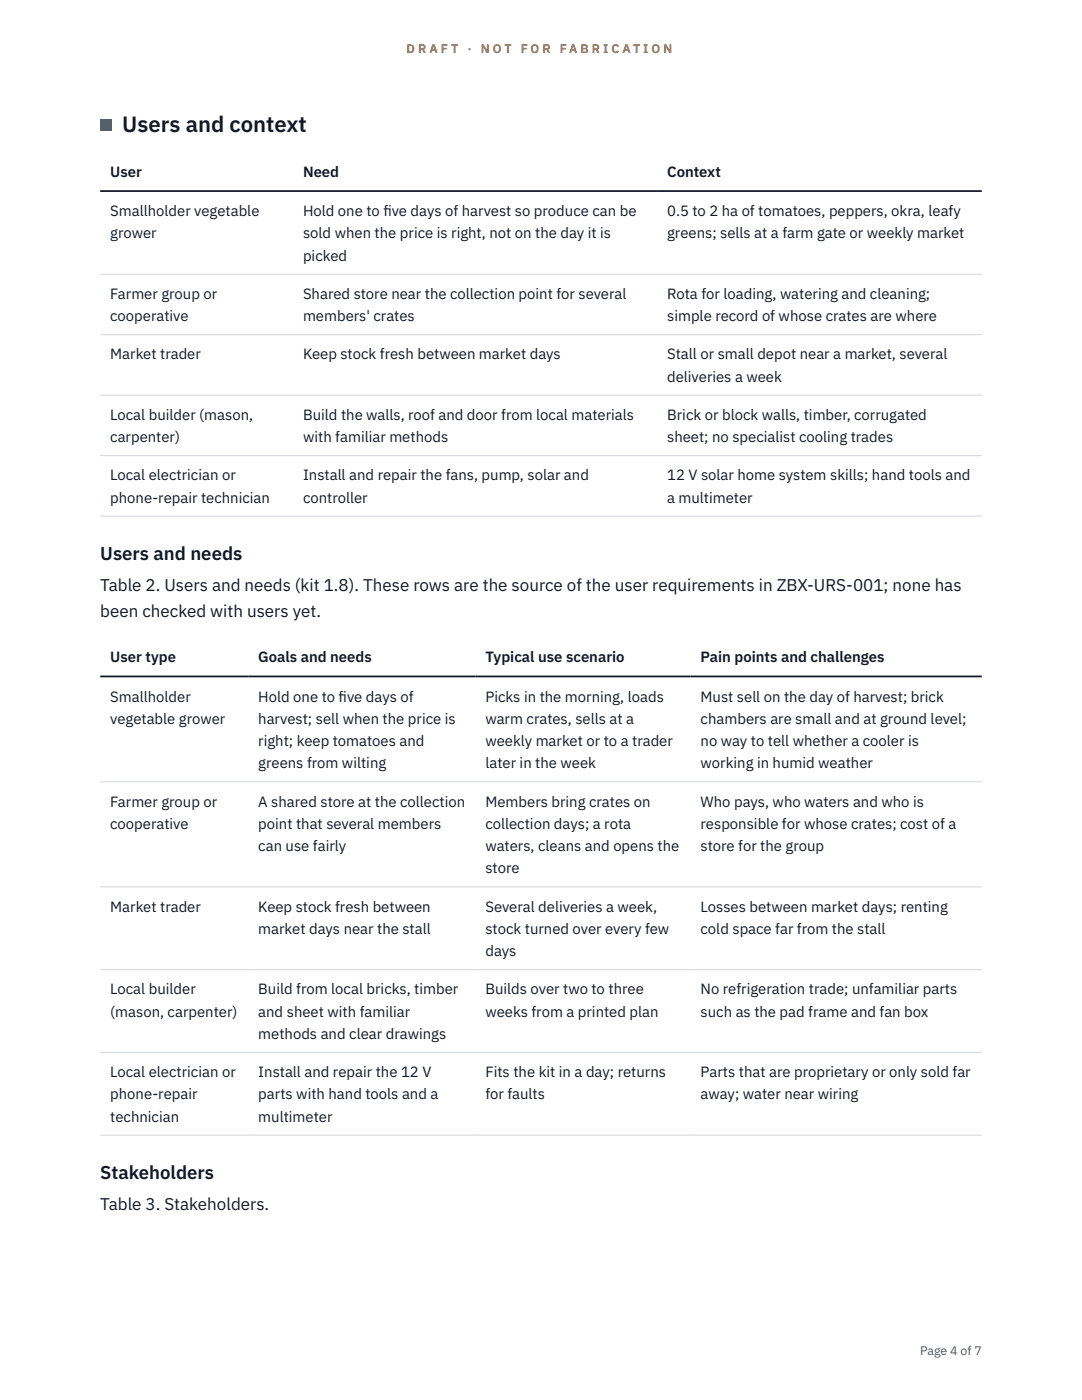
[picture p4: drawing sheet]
<svg xmlns="http://www.w3.org/2000/svg" width="216mm" height="279mm" viewBox="0 0 216 279" stroke-linecap="round" stroke-linejoin="round" font-family="sans-serif">
<defs><g id="words">
<text font-size="4.4" fill="#111827" x="24.4" y="26.4">Users and context</text>
<g font-size="3.7" fill="#111827">
<text x="20" y="111.8">Users and needs</text>
<text x="20" y="235.3">Stakeholders</text>
</g>
<g font-size="3.4" fill="#111827">
<text x="20" y="118">Table 2. Users and needs (kit 1.8). These rows are the source of the user requirements in ZBX-URS-001; none has</text>
<text x="20" y="123.1">been checked with users yet.</text>
<text x="20" y="241.6">Table 3. Stakeholders.</text>
</g>
<g font-size="3" fill="#111827">
<text x="22" y="35.3">User</text>
<text x="60.5" y="35.3">Need</text>
<text x="133.1" y="35.3">Context</text>
<text x="22" y="43.1">Smallholder vegetable</text>
<text x="22" y="47.6">grower</text>
<text x="60.5" y="43.1">Hold one to f</text>
<text x="60.5" y="47.6">sold when the price is right, not on the day it is</text>
<text x="76.5" y="43.1">ive days of harvest so produce can be</text>
<text x="133.1" y="43.1">0.5 to 2 ha of tomatoes, peppers, okra, leafy</text>
<text x="133.1" y="47.6">greens; sells at a farm gate or weekly market</text>
<text x="60.5" y="52">picked</text>
<text x="22" y="59.7">Farmer group or</text>
<text x="60.5" y="59.7">Shared store near the collection point for several</text>
<text x="133.1" y="59.7">Rota for loading, watering and cleaning;</text>
<text x="22" y="64.1">cooperative</text>
<text x="60.5" y="64.1">members' crates</text>
<text x="133.1" y="64.1">simple record of whose crates are where</text>
<text x="22" y="71.7">Market trader</text>
<text x="60.5" y="71.7">Keep stock fresh between market days</text>
<text x="133.1" y="71.7">Stall or small depot near a market, several</text>
<text x="133.1" y="76.2">deliveries a week</text>
<text x="22" y="83.8">Local builder (mason,</text>
<text x="60.5" y="83.8">Build the walls, roof and door from local materials</text>
<text x="133.1" y="83.8">Brick or block walls, timber, corrugated</text>
<text x="22" y="88.2">carpenter)</text>
<text x="60.5" y="88.2">with familiar methods</text>
<text x="133.1" y="88.2">sheet; no specialist cooling trades</text>
<text x="22" y="95.9">Local electrician or</text>
<text x="60.5" y="95.9">Install and repair the fans, pump, solar and</text>
<text x="133.1" y="95.9">12 V solar home system skills; hand tools and</text>
<text x="22" y="100.3">phone-repair technician</text>
<text x="60.5" y="100.3">controller</text>
<text x="133.1" y="100.3">a multimeter</text>
<text x="22" y="132.2">User type</text>
<text x="51.5" y="132.2">Goals and needs</text>
<text x="96.9" y="132.2">Typical use scenario</text>
<text x="139.8" y="132.2">Pain points and challenges</text>
<text x="22" y="140">Smallholder</text>
<text x="51.5" y="140">Hold one to f</text>
<text x="67.6" y="140">ive days of</text>
<text x="96.9" y="140">Picks in the morning, loads</text>
<text x="139.8" y="140">Must sell on the day of harvest; brick</text>
<text x="22" y="144.5">vegetable grower</text>
<text x="51.5" y="144.5">harvest; sell when the price is</text>
<text x="51.5" y="148.9">right; keep tomatoes and</text>
<text x="96.9" y="144.5">warm crates, sells at a</text>
<text x="96.9" y="148.9">weekly market or to a trader</text>
<text x="139.8" y="144.5">chambers are small and at ground level;</text>
<text x="139.8" y="148.9">no way to tell whether a cooler is</text>
<text x="51.5" y="153.3">greens from wilting</text>
<text x="96.9" y="153.3">later in the week</text>
<text x="139.8" y="153.3">working in humid weather</text>
<text x="22" y="161">Farmer group or</text>
<text x="51.5" y="161">A shared store at the collection</text>
<text x="96.9" y="161">Members bring crates on</text>
<text x="139.8" y="161">Who pays, who waters and who is</text>
<text x="22" y="165.4">cooperative</text>
<text x="51.5" y="165.4">point that several members</text>
<text x="96.9" y="165.4">collection days; a rota</text>
<text x="139.8" y="165.4">responsible for whose crates; cost of a</text>
<text x="51.5" y="169.9">can use fairly</text>
<text x="96.9" y="169.9">waters, cleans and opens the</text>
<text x="139.8" y="169.9">store for the group</text>
<text x="96.9" y="174.3">store</text>
<text x="22" y="181.9">Market trader</text>
<text x="51.5" y="181.9">Keep stock fresh between</text>
<text x="96.9" y="181.9">Several deliveries a week,</text>
<text x="139.8" y="181.9">Losses between market days; renting</text>
<text x="51.5" y="186.4">market days near the stall</text>
<text x="96.9" y="186.4">stock turned over every few</text>
<text x="96.9" y="190.8">days</text>
<text x="139.8" y="186.4">cold space far from the stall</text>
<text x="22" y="198.4">Local builder</text>
<text x="22" y="202.9">(mason, carpenter)</text>
<text x="51.5" y="198.4">Build from local bricks, timber</text>
<text x="51.5" y="202.9">and sheet with familiar</text>
<text x="96.9" y="198.4">Builds over two to three</text>
<text x="96.9" y="202.9">weeks from a printed plan</text>
<text x="139.8" y="198.4">No refrigeration trade; unfamiliar parts</text>
<text x="139.8" y="202.9">such as the pad frame and fan box</text>
<text x="51.5" y="207.3">methods and clear drawings</text>
<text x="22" y="214.9">Local electrician or</text>
<text x="51.5" y="214.9">Install and repair the 12 V</text>
<text x="96.9" y="214.9">Fits the kit in a day; returns</text>
<text x="139.8" y="214.9">Parts that are proprietary or only sold far</text>
<text x="22" y="219.4">phone-repair</text>
<text x="51.5" y="219.4">parts with hand tools and a</text>
<text x="96.9" y="219.4">for faults</text>
<text x="139.8" y="219.4">away; water near wiring</text>
<text x="22" y="223.8">technician</text>
<text x="51.5" y="223.8">multimeter</text>
</g>
<g font-size="2.5" fill="#b45309">
<text x="81.1" y="10.5">D R A F T</text>
<text x="93.3" y="10.5">·</text>
<text x="95.9" y="10.5">N O T</text>
<text x="103.9" y="10.5">F O R</text>
<text x="111.7" y="10.5">F A B R I C A T I O N</text>
</g>
<text font-size="2.5" fill="#4b5563" x="183.6" y="270.3">Page 4 of 7</text>
</g></defs>
<path d="M20 54.7h175.9M20 66.8h175.9M20 78.9h175.9M20 90.9h175.9M20 103h175.9M20 156h175.9M20 177h175.9M20 193.5h175.9M20 210h175.9M20 226.5h175.9" fill="none" stroke="#d1d5db" stroke-width=".2"/>
<path d="M20 38.1h175.9M20 135h175.9" fill="none" stroke="#111827" stroke-width=".35"/>
<path d="M20 23.8h2.2v2.2h-2.2z" fill="#0f766e"/>
<use href="#words"/>
</svg>
